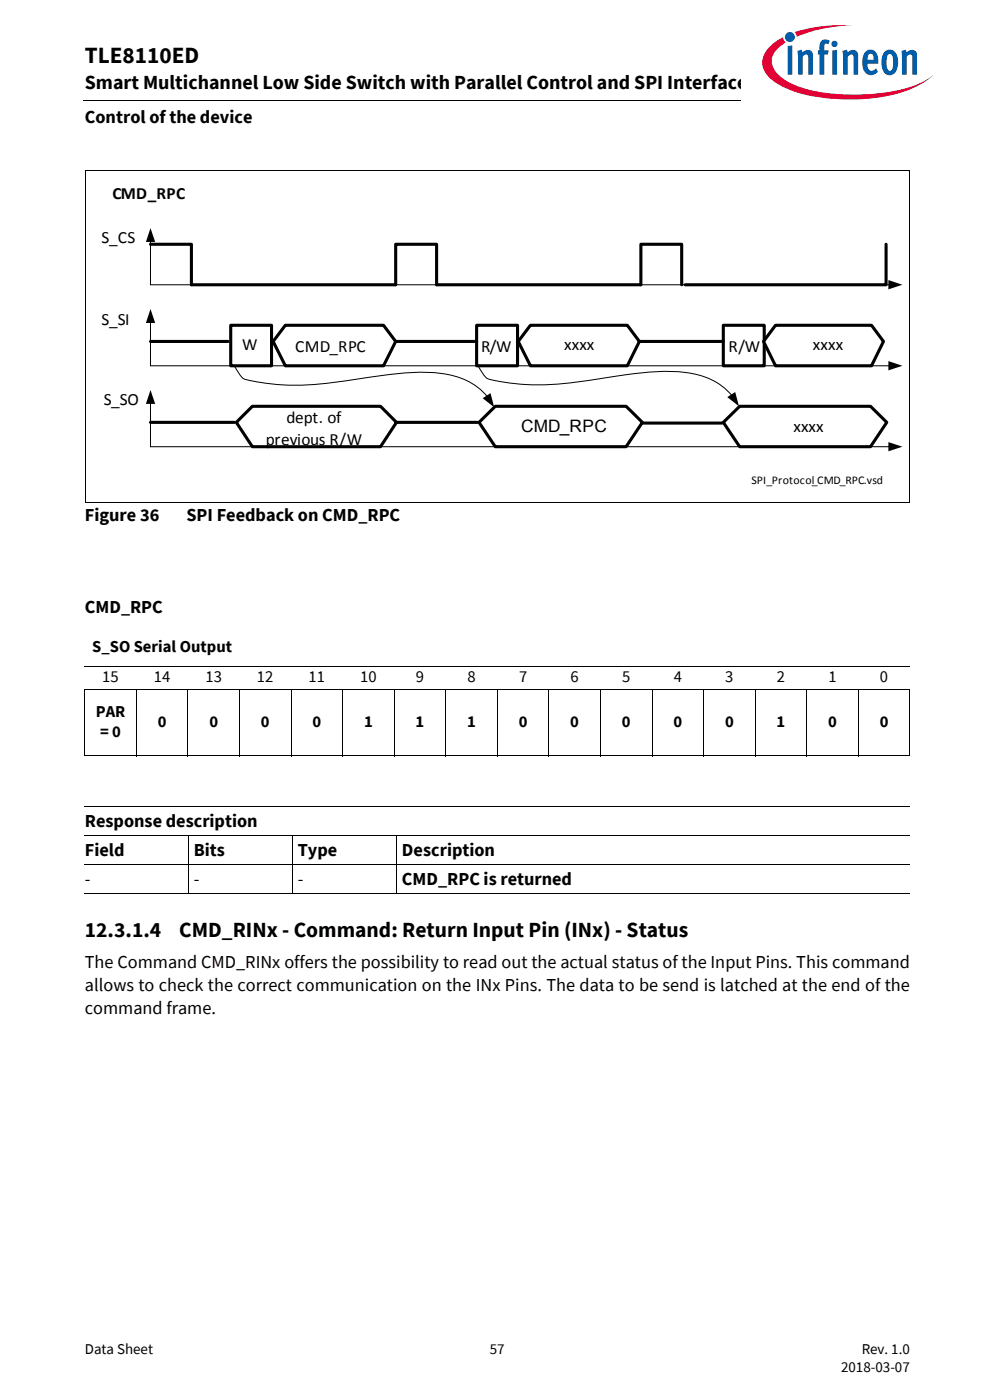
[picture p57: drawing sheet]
<svg xmlns="http://www.w3.org/2000/svg" width="210mm" height="297mm" viewBox="0 0 210 297" stroke-linecap="round" stroke-linejoin="round" font-family="sans-serif">
<defs><g id="words">
<text font-size="4.9" x="18" y="13.4">TLE8110ED</text>
<g font-size="4.6">
<text x="18" y="198.7">12.3.1.4</text>
<text x="38" y="198.7">CMD_RINx - Command: Return Input Pin (INx) - Status</text>
</g>
<text font-size="4.2" x="18" y="19">Smart Multichannel Low Side Switch with Parallel Control and SPI Interface</text>
<g font-size="3.9">
<text x="18" y="26.2">Control of the device</text>
<text x="18" y="110.6">Figure 36</text>
<text x="39.5" y="110.6">SPI Feedback on CMD_RPC</text>
<text x="18" y="130">CMD_RPC</text>
<text x="18" y="175.5">Response description</text>
<text x="18" y="181.7">Field</text>
<text x="41.1" y="181.7">Bits</text>
<text x="63.2" y="181.7">Type</text>
<text x="85.2" y="181.7">Description</text>
<text x="18" y="187.8">-</text>
<text x="41.1" y="187.8">-</text>
<text x="63.2" y="187.8">-</text>
<text x="85.2" y="187.8">CMD_RPC is returned</text>
<text x="18" y="205.3">The Command CMD_RINx offers the possibility to read out the actual status of the Input Pins. This command</text>
<text x="18" y="210.2">allows to check the correct communication on the INx Pins. The data to be send is latched at the end of the</text>
<text x="18" y="215.2">command frame.</text>
</g>
<g font-size="3.6">
<text x="23.8" y="42.3">CMD_RPC</text>
<text x="21.5" y="51.6">S_CS</text>
<text x="21.5" y="68.9">S_SI</text>
<text x="51.4" y="74.3">W</text>
<text x="62.6" y="74.8">CMD_RPC</text>
<text x="102" y="74.8">R/W</text>
<text x="119.7" y="74.3">xxxx</text>
<text x="154.5" y="74.8">R/W</text>
<text x="172.4" y="74.3">xxxx</text>
<text x="22" y="85.9">S_SO</text>
<text x="60.7" y="89.8">dept. of</text>
<text x="56.4" y="94.3">previous R/W</text>
<text x="110.5" y="91.6">CMD_RPC</text>
<text x="168.3" y="91.6">xxxx</text>
</g>
<g font-size="3.5">
<text x="19.6" y="138.3">S_SO Serial Output</text>
<text x="21.7" y="144.7">15</text>
<text x="32.6" y="144.7">14</text>
<text x="43.6" y="144.7">13</text>
<text x="54.5" y="144.7">12</text>
<text x="65.4" y="144.7">11</text>
<text x="76.4" y="144.7">10</text>
<text x="88.2" y="144.7">9</text>
<text x="99.1" y="144.7">8</text>
<text x="110.1" y="144.7">7</text>
<text x="121" y="144.7">6</text>
<text x="132" y="144.7">5</text>
<text x="142.9" y="144.7">4</text>
<text x="153.8" y="144.7">3</text>
<text x="164.8" y="144.7">2</text>
<text x="175.7" y="144.7">1</text>
<text x="186.6" y="144.7">0</text>
<text x="20.3" y="152.1">PAR</text>
<text x="33.5" y="154.2">0</text>
<text x="44.4" y="154.2">0</text>
<text x="55.3" y="154.2">0</text>
<text x="66.3" y="154.2">0</text>
<text x="77.2" y="154.2">1</text>
<text x="88.2" y="154.2">1</text>
<text x="99.1" y="154.2">1</text>
<text x="110" y="154.2">0</text>
<text x="121" y="154.2">0</text>
<text x="131.9" y="154.2">0</text>
<text x="142.8" y="154.2">0</text>
<text x="153.8" y="154.2">0</text>
<text x="164.7" y="154.2">1</text>
<text x="175.7" y="154.2">0</text>
<text x="186.6" y="154.2">0</text>
<text x="21.2" y="156.3">= 0</text>
</g>
<g font-size="3.2">
<text x="18" y="287.3">Data Sheet</text>
<text x="103.9" y="287.3">57</text>
<text x="182.8" y="287.3">Rev. 1.0</text>
<text x="178.4" y="291.2">2018-03-07</text>
</g>
<text font-size="2.5" x="159.4" y="102.7">SPI_Protocol_CMD_RPC.vsd</text>
</g></defs>
<path d="M17.7 21.3l.1 .1z" fill="#000"/>
<path d="M17.8 21.4h140.5" fill="none" stroke="#000" stroke-width=".21"/>
<path d="M157.3 5.1h42.7v21.5h-42.7z" fill="#fff"/>
<path d="M168.6 6.8l.4 1 1.4-.5a31.9 31.9 0 0 1 10.7-1.9 32.2 32.2 0 0 0-12.5 1.4zM163.4 9.8a4.3 4.3 0 0 0 0 6.9 21.8 21.8 0 0 0 11.7 4.1 38.5 38.5 0 0 0 18.7-2.1 14.3 14.3 0 0 0 4.2-2.8 18.4 18.4 0 0 1-8.8 3.5 40.4 40.4 0 0 1-20.2-1.2l-1.6-.7a6.4 6.4 0 0 1-3.7-4.4 5.1 5.1 0 0 1 2.9-4.1l-.3-.3-.2-.8-1 .5z" fill-rule="evenodd" fill="#e30034"/>
<path d="M166.5 7.8a1.06 1.06 0 0 0 2.1 0 1.06 1.06 0 0 0-2.1 0zM167.1 9.8v6h.9v-6.2zM169.1 10.8l.2 1.3v3.7h.9v-3.8l.7-.4h.3l.2 .3v3.9h1v-3.9a1.21 1.21 0 0 0-.8-1.3 1.21 1.21 0 0 0-1.4 .5l-.1-.6zM174.3 8.6a2.41 2.41 0 0 0-.5 2.1h-.3v.9h.3v4.2h1v-4.2h.8l.2-.9h-1v-.9a.49 .49 0 0 1 .3-.6 .49 .49 0 0 1 .6 .2l.3-.7a1.45 1.45 0 0 0-1.7-.1zM176.5 10.7v5.1h1v-5.2zM176.3 9.3a.7 .7 0 0 0 1.4 0 .7 .7 0 0 0-1.4 0zM178.7 10.8l.1 5h1v-3.8a.64 .64 0 0 1 .5-.5 .64 .64 0 0 1 .7 .4v3.9h1v-3.9a1.22 1.22 0 0 0-.8-1.3 1.22 1.22 0 0 0-1.4 .5l-.2-.6zM183.7 10.8a3.9 3.9 0 0 0-.1 4.7 1.76 1.76 0 0 0 2.6-.3l-.4-.7a.99 .99 0 0 1-1.6 .1l-.2-1.1h2.3v-.2a2.3 2.3 0 0 0-1.5-2.8h-.5zM184.2 11.7a.65 .65 0 0 1 .9-.2 .65 .65 0 0 1 .2 .9v.3h-1.3zM187.7 10.9a3.9 3.9 0 0 0 .1 4.8 1.68 1.68 0 0 0 2.6-1.5 3.8 3.8 0 0 0-.7-3.3 1.59 1.59 0 0 0-2 0zM188.4 11.6l.2-.1a.86 .86 0 0 1 .8 1.2v.7a1.26 1.26 0 0 1-.6 1.6 2.12 2.12 0 0 1-.7-2.3l.1-.9zM191.2 10.8l.1 5h1v-3.8l.7-.4h.3l.2 .3v3.9h1v-4.2a1.08 1.08 0 0 0-.6-1 1.08 1.08 0 0 0-1.3 .2l-.4 .3v-.6z" fill-rule="evenodd" fill="#005da9"/>
<g fill="none" stroke="#000" stroke-width=".21">
<path d="M31.9 51.1v9.3h156.8M31.9 68.3v9.3h156.8M31.9 85.5v9.3h156.8M17.9 146.2h175.1M18 141.3h175M18 146.3v14M28.9 146.2v14.2M39.9 146.2v14.2M50.8 146.2v14.2M61.8 146.2v14.2M72.7 146.2v14.2M83.6 146.2v14.2"/>
<path d="M94.6 146.2v14.2M105.5 146.2v14.2M116.4 146.2v14.2M127.4 146.2v14.2M138.3 146.2v14.2M149.3 146.2v14.2M160.2 146.2v14.2M171.1 146.2v14.2M182.1 146.2v14.2M193 146.3v14M17.9 160.4h175.1M18 171.1h175"/>
<path d="M18 177.3h175M40.1 177.3v12.4M62.1 177.3v12.4M84.2 177.3v12.4M18 183.5h175M18 189.6h175"/>
</g>
<path d="M31.9 48.4l1 2.9h-2zM188.4 59.4l3 1-3 1zM31.9 65.6l1 2.9h-2zM188.4 76.6l3 1-3 1zM31.9 82.7l1 3h-2zM188.4 93.8l3 1-3 .9z" fill="#000"/>
<path d="M31.9 51.8h8.7v8.6" fill="none" stroke="#000" stroke-width=".65"/>
<path d="M48.9 69h8.7v8.6h-8.7z" fill-rule="evenodd" fill="#fff"/>
<path d="M48.9 69h8.7v8.6h-8.7z" fill="none" stroke="#000" stroke-width=".65"/>
<path d="M60.5 69h20.8l2.6 3.4-2.6 5.2h-20.8l-2.6-5.2z" fill-rule="evenodd" fill="#fff"/>
<path d="M40.6 60.4h43.3v-8.6h8.7v8.6M60.5 69h20.8l2.6 3.4-2.6 5.2h-20.8l-2.6-5.2z" fill="none" stroke="#000" stroke-width=".65"/>
<path d="M101.1 69h8.7v8.6h-8.7z" fill-rule="evenodd" fill="#fff"/>
<path d="M101.1 69h8.7v8.6h-8.7z" fill="none" stroke="#000" stroke-width=".65"/>
<path d="M112.5 69h20.6l2.5 3.4-2.5 5.2h-20.6l-2.6-5.2z" fill-rule="evenodd" fill="#fff"/>
<path d="M83.9 72.4h17.2M112.5 69h20.6l2.5 3.4-2.5 5.2h-20.6l-2.6-5.2zM135.9 60.4v-8.6h8.7v8.6" fill="none" stroke="#000" stroke-width=".65"/>
<path d="M153.4 69h8.7v8.6h-8.7z" fill-rule="evenodd" fill="#fff"/>
<path d="M153.4 69h8.7v8.6h-8.7z" fill="none" stroke="#000" stroke-width=".65"/>
<path d="M164.5 69h20.3l2.6 3.4-2.6 5.2h-20.3l-2.6-5.2z" fill-rule="evenodd" fill="#fff"/>
<path d="M135.7 72.4h17.7M164.5 69h20.3l2.6 3.4-2.6 5.2h-20.3l-2.6-5.2z" fill="none" stroke="#000" stroke-width=".65"/>
<path d="M53.5 86.2h27.2l3.4 3.4-3.4 5.2h-27.2l-3.4-5.2z" fill-rule="evenodd" fill="#fff"/>
<path d="M53.5 86.2h27.2l3.4 3.4-3.4 5.2h-27.2l-3.4-5.2z" fill="none" stroke="#000" stroke-width=".65"/>
<path d="M101.6 89.6l3.5-3.4h27.7l3.4 3.4-3.4 5.2h-27.7z" fill-rule="evenodd" fill="#fff"/>
<path d="M101.6 89.6l3.5-3.4h27.7l3.4 3.4-3.4 5.2h-27.7z" fill="none" stroke="#000" stroke-width=".65"/>
<path d="M49.7 77.6l.7 1.1a3.1 3.1 0 0 0 1.7 1.8 49.5 49.5 0 0 0 19.9 .5l4.6-.7a66.5 66.5 0 0 1 17-1.1 14.5 14.5 0 0 1 9.8 4.9" fill="none" stroke="#000" stroke-width=".21"/>
<path d="M102.4 84.5l1.6-1.1 .8 3z" fill="#000"/>
<path d="M153.4 89.6l3.5-3.4h27.7l3.5 3.4-3.5 5.2h-27.7z" fill-rule="evenodd" fill="#fff"/>
<path d="M187.9 51.8v8.6h-42.6M31.9 72.4h16.5M92.6 60.4h43.3M31.9 89.6h17.8M84.1 89.6h17.2M136.2 89.7h17M153.4 89.6l3.5-3.4h27.7l3.5 3.4-3.5 5.2h-27.7z" fill="none" stroke="#000" stroke-width=".65"/>
<path d="M18 36.1h175M18 36.1v70.4M192.9 36.1v70.5M101.4 77.6l.6 1.1a3.2 3.2 0 0 0 1.8 1.8 49.5 49.5 0 0 0 20 .4l3.1-.5a82.6 82.6 0 0 1 17-1.5 15.5 15.5 0 0 1 11.3 5M18 106.5h174.9" fill="none" stroke="#000" stroke-width=".21"/>
<path d="M154.3 84.2l1.6-1 .8 3z" fill="#000"/>
<use href="#words"/>
</svg>
